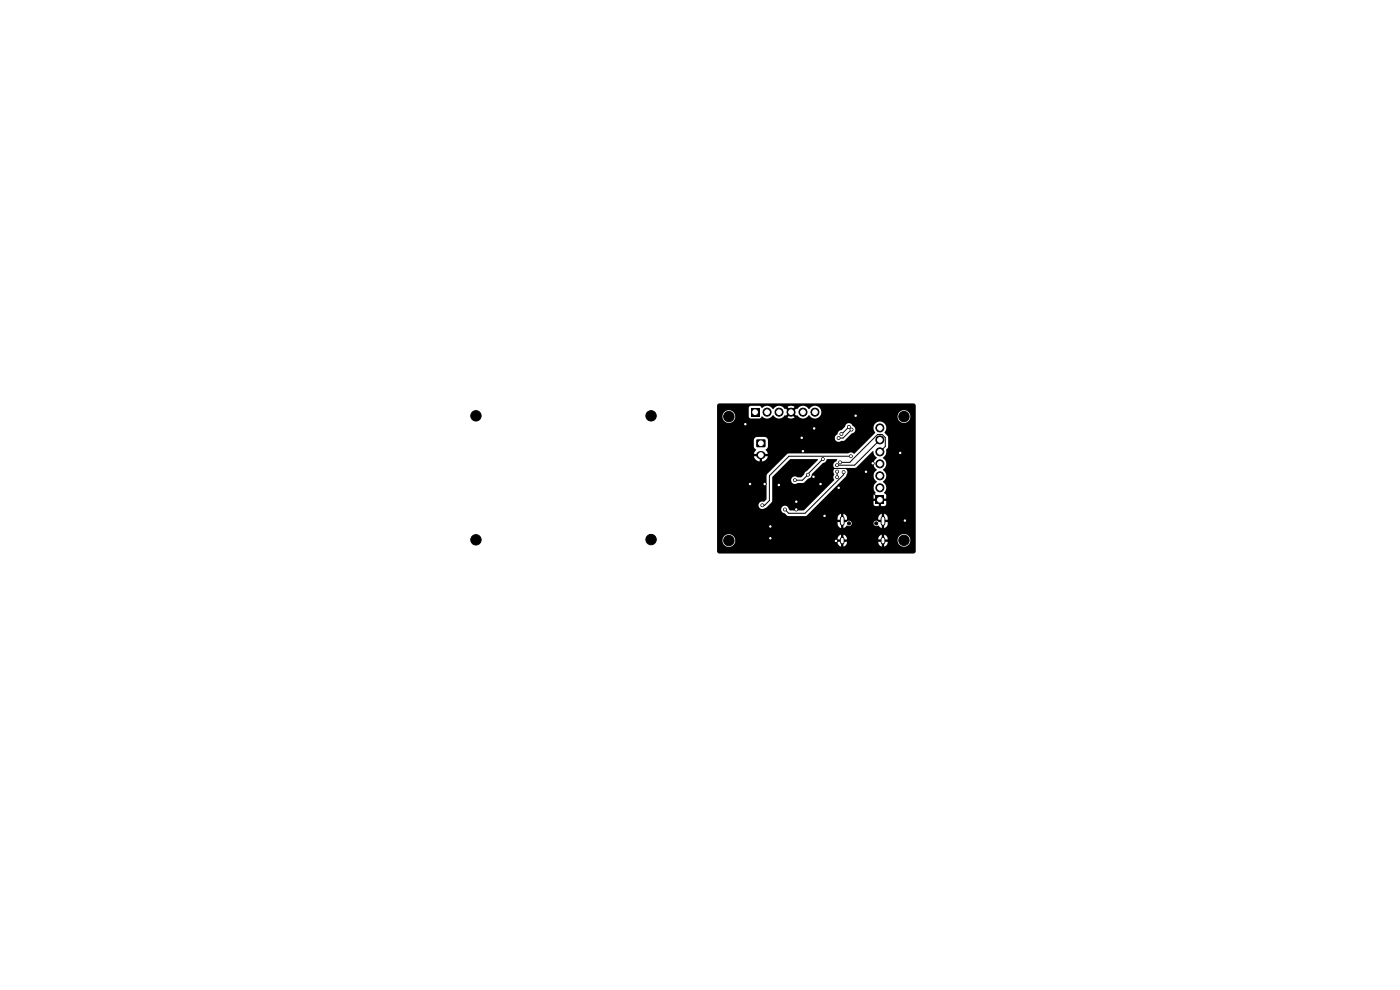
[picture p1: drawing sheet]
<svg xmlns="http://www.w3.org/2000/svg" width="297mm" height="210mm" viewBox="0 0 297 210" stroke-linecap="round" stroke-linejoin="round" font-family="sans-serif">
<path d="M159.3 86.6h1.7v1.7h-1.7zM160.5 93.3h1.8v1.5h-1.8zM152.3 85.7l.3-.1h41.1a.51 .51 0 0 1 .6 .5v30.8l-.2 .4-41.6 .1-.4-.4v-2.4h1.2a1.35 1.35 0 0 0 1.5 1.4 1.35 1.35 0 0 0 1.1-1.7h21.8v.1h.7v.5h-.7l.2 .7 .5 .4v-.9l.2 .2 .3-.2v.9a.99 .99 0 0 0 .8-1.1h-.7v-.5h.7v-.1h6.6v.1h.7v.5h-.7l.2 .7 .6 .4v-.9l.2 .2 .3-.2v.9a.99 .99 0 0 0 .7-1.1h-.7v-.4h2.8v.2a1.35 1.35 0 0 0 2.1 1.1 1.35 1.35 0 0 0 0-2.3 1.35 1.35 0 0 0-2.1 1h-2.8l.7-.1v-.1l-.2-.6-.5-.3v.8l-.2-.1-.3 .1v-.8l-.6 .3-.2 .6h-6.6a1 1 0 0 0-.8-.9v.8l-.2-.1-.3 .1v-.8l-.5 .3-.2 .6h-21.8v-.1a1.35 1.35 0 0 0-1.5-.9 1.35 1.35 0 0 0-1.1 1.3h-1.2v-4.7h25.6v.4h.7v.5h-.7v.4a.99 .99 0 0 0 .7 .8v-.8l.2 .2 .3-.2v.8l.9-.5a.58 .58 0 0 0 .6 0 .58 .58 0 0 0 .3-.5h4.6v.1a.8 .8 0 0 0 1.1 .4l.7 .5v-.8l.2 .2 .3-.2v.8a1.04 1.04 0 0 0 .7-1.2h-.7v-.5h.7v-.4a1 1 0 0 0-.7-.9v.8l-.2-.1-.3 .1-.1-.8a1.08 1.08 0 0 0-.7 1.3h.7v.5l-.6-.1a.58 .58 0 0 0-.7-.2 .58 .58 0 0 0-.4 .5h-4.6l-.1-.2a.63 .63 0 0 0-1.1 0h-.5v-.5h.7v-.4a1 1 0 0 0-.8-.9v.8l-.2-.1-.3 .1v-.8l-.5 .3-.2 .6h-25.6v-2.8h8.8a.99 .99 0 0 0 .8 .8 .99 .99 0 0 0 1-.3l1.1-1.3v-5.1l3.8-3.8h5.9v.2l-2.7 2.6-.2 .5-.6 .5-.8 .1a.82 .82 0 0 0-1.1 0 .82 .82 0 0 0 0 1.1 .82 .82 0 0 0 1.1 .1l1.3-.1 .9-.9 .5-.2 .3-.7 2.4-2.4 .5-.2 .3-.6h2.1l.1 .1-.2 .4a.88 .88 0 0 0-.3 1.5 1.19 1.19 0 0 0-.1 1.3 1.01 1.01 0 0 0 0 1.2l-6.4 6.3-3 .1-.2-.2a.82 .82 0 0 0-.9-.8 .82 .82 0 0 0-.8 .8 .82 .82 0 0 0 .8 .8l.7 .6h3.7l.3-.1 8.1-8.2a1.33 1.33 0 0 0 .1-1.9l2.3-.1 3.5-3.5 .3 .9 .5 .5a1.48 1.48 0 0 0 0 2.6 1.48 1.48 0 0 0 0 2.5 1.52 1.52 0 0 0-.2 2.4l-.4 .3-.1 .9h.9v.5h-.9l.1 .8 .4 .3h.6v-1h.5v1h.7l.4-.3v-.8h-.9v-.5h.9v-.9l-.4-.3a1.57 1.57 0 0 0-.3-2.4 1.48 1.48 0 0 0 0-2.5 1.48 1.48 0 0 0 0-2.6l.1-.1a1.54 1.54 0 0 0 .6-1.6l.4-.6v-2l-.7-1a1.51 1.51 0 0 0-.7-2.3 1.4 1.4 0 0 0-1.5 .6 1.4 1.4 0 0 0 .2 1.7l-4.6 4.5a.87 .87 0 0 0-1.2-.1h-12.8l-4.4 4.5-.1 5.2-.5 .5h-.1a.8 .8 0 0 0-1.1 .7h-8.8v-13.7h7.8v1.4l.5 .6-.5 .9h1.1v.5h-1.1a1.35 1.35 0 0 0 1.3 1.1v-.9h.5v.9a1.35 1.35 0 0 0 1.2-1.1h-1.1v-.5h1.1l-.5-.8 .5-.8v-1.4l-.3-.5h14.5a.83 .83 0 0 0 .5 .8 .83 .83 0 0 0 .9-.1l.7-.1 1.5-1.5a.83 .83 0 0 0 .8-.7 .83 .83 0 0 0-.7-.9 .82 .82 0 0 0-.9-.5 .82 .82 0 0 0-.7 .7l-.8 .8a1 1 0 0 0-.8 .9l-.3 .2-.2 .4h-14.5l-.4-.1h-1.6a.74 .74 0 0 0-.7 .7h-7.8v-5.1h1.2v.2a1.35 1.35 0 0 0 2 1 1.35 1.35 0 0 0 0-2.3 1.35 1.35 0 0 0-2 1.1h-1.2v-1.8h6.7v1.9l.3 .3 2 .1 .5-.5a1.57 1.57 0 0 0 2.4-.2 1.48 1.48 0 0 0 2.5 0l.2 .1 .6-.6 .4 .3-.6 .7a1.34 1.34 0 0 0 1.5-.1l-.7-.6 .4-.3 .6 .6 .3-.1a1.43 1.43 0 0 0 2.4 0 1.42 1.42 0 0 0 2.4 .2h16.4v.2a1.35 1.35 0 0 0 2.1 1 1.35 1.35 0 0 0 0-2.3 1.35 1.35 0 0 0-2.1 1.1l-16.4-.1a1.39 1.39 0 0 0-.5-1.9 1.39 1.39 0 0 0-1.9 .5 1.48 1.48 0 0 0-2.5 0l-.2-.1-.6 .6-.4-.4 .6-.6a1.34 1.34 0 0 0-1.5 0l.7 .6-.4 .4-.6-.6-.1 .1a1.6 1.6 0 0 0-2-.5l-.6 .5a1.52 1.52 0 0 0-2.4-.3l-.5-.4h-1.9l-.4 .4h-6.7zM185.8 105.2h1.7v1.7h-1.7z" fill="#000"/>
<path d="M161.3 96.5h.3" fill="none" stroke="#000" stroke-width="1.7"/>
<g fill="#000" stroke="#000" stroke-width=".21">
<circle cx="101" cy="88.2" r="1.1"/>
<circle cx="138.1" cy="88.2" r="1.1"/>
<circle cx="154.6" cy="88.4" r="1.1"/>
<circle cx="158.1" cy="90" r=".3"/>
<circle cx="162.7" cy="87.4" r=".85"/>
<circle cx="165.3" cy="87.4" r=".85"/>
<circle cx="167.8" cy="87.4" r=".85"/>
<circle cx="170.1" cy="92.9" r=".3"/>
<circle cx="170.3" cy="95.7" r=".3"/>
<circle cx="170.3" cy="87.4" r=".85"/>
<circle cx="172.7" cy="90.9" r=".3"/>
<circle cx="172.9" cy="87.4" r=".85"/>
<circle cx="174.6" cy="97.4" r=".3"/>
<circle cx="177.6" cy="98.7" r=".3"/>
<circle cx="177.9" cy="92.9" r=".3"/>
<circle cx="178.2" cy="98.1" r=".3"/>
<circle cx="178.5" cy="92.1" r=".3"/>
<circle cx="180.1" cy="90.6" r=".3"/>
<circle cx="180.5" cy="96.8" r=".3"/>
<circle cx="180.6" cy="91.1" r=".3"/>
<circle cx="181.5" cy="88.2" r=".3"/>
<circle cx="185.2" cy="98.3" r=".3"/>
<circle cx="186.7" cy="90.8" r=".85"/>
<circle cx="186.7" cy="95.9" r=".85"/>
<circle cx="186.7" cy="98.4" r=".85"/>
<circle cx="186.7" cy="93.3" r=".85"/>
<circle cx="191" cy="96.1" r=".3"/>
<circle cx="191.8" cy="88.4" r="1.1"/>
<circle cx="101" cy="114.5" r="1.1"/>
<circle cx="138.1" cy="114.5" r="1.1"/>
<circle cx="154.6" cy="114.7" r="1.1"/>
<circle cx="159.1" cy="102.7" r=".3"/>
<circle cx="161.7" cy="107.2" r=".3"/>
<circle cx="162.2" cy="102.7" r=".3"/>
<circle cx="163.4" cy="111.7" r=".3"/>
<circle cx="163.4" cy="114.2" r=".3"/>
<circle cx="165.2" cy="102.9" r=".3"/>
<circle cx="166.5" cy="108.1" r=".3"/>
<circle cx="168.6" cy="101.9" r=".3"/>
<circle cx="168.9" cy="108.1" r=".3"/>
<circle cx="168.9" cy="106.4" r=".3"/>
<circle cx="171.4" cy="100.7" r=".3"/>
<circle cx="172.6" cy="101.1" r=".3"/>
<circle cx="174.1" cy="102.7" r=".3"/>
<circle cx="174.9" cy="109.4" r=".3"/>
<circle cx="177.3" cy="114.7" r=".3"/>
<circle cx="177.6" cy="101.2" r=".3"/>
<circle cx="177.6" cy="100" r=".3"/>
<circle cx="177.9" cy="103.5" r=".3"/>
<circle cx="179" cy="100.1" r=".3"/>
<circle cx="180.1" cy="111" r=".32"/>
<circle cx="183.7" cy="100.1" r=".3"/>
<circle cx="185.9" cy="111" r=".32"/>
<circle cx="186.7" cy="100.9" r=".85"/>
<circle cx="186.7" cy="103.5" r=".85"/>
<circle cx="191.8" cy="114.6" r="1.1"/>
<circle cx="192" cy="110.4" r=".3"/>
</g>
<path d="M178.7 110v1.1M178.7 114.4v.6M187.3 110v1.1M187.3 114.4v.6" fill="none" stroke="#000" stroke-width="1"/>
<g fill="none" stroke="#000" stroke-width=".21">
<path d="M170.1 92.9v2.6l.2 .2M174.6 97.4l-4.4 4.5h-1.6M180.1 90.6l-1.6 1.5M180.5 96.8h-13.1l-4.2 4.1v5.3l-1 1h-.5M180.6 91.1l-1.7 1.8h-1M180.7 97.7h.1M185.2 98.3v6.2l1.5 1.5M185.2 98.3h.1M186.7 95.9l1.1-1.2v-1.9l-.7-.6h-.9l-5.9 5.9h-2.1M186.7 93.3l-5.4 5.4h-3.7M159.1 102.7h3.1M160.6 101.2h.2"/>
<path d="M168.9 106.4v1.7M168.9 108.1h.1M177.6 100v1.2M177.6 100h.1M179 100.1v.6l-8.2 8.2h-3.5l-.8-.8M183.7 100.1l-.7-.7h-8.7l-1.7 1.7"/>
</g>
<g fill="#fff" stroke="#fff" stroke-width=".21">
<circle cx="180.6" cy="91.1" r=".15"/>
<circle cx="177.9" cy="92.9" r=".15"/>
<circle cx="180.1" cy="90.6" r=".15"/>
<circle cx="178.5" cy="92.1" r=".15"/>
<circle cx="171.4" cy="100.7" r=".15"/>
<circle cx="174.6" cy="97.4" r=".15"/>
<circle cx="168.6" cy="101.9" r=".15"/>
<circle cx="178.2" cy="98.1" r=".15"/>
<circle cx="177.6" cy="98.7" r=".15"/>
<circle cx="177.6" cy="100" r=".15"/>
<circle cx="177.6" cy="101.2" r=".15"/>
<circle cx="179" cy="100.1" r=".15"/>
<circle cx="166.5" cy="108.1" r=".15"/>
<circle cx="165.2" cy="102.9" r=".15"/>
<circle cx="192" cy="110.4" r=".15"/>
<circle cx="177.9" cy="103.5" r=".15"/>
<circle cx="170.3" cy="95.7" r=".15"/>
<circle cx="174.9" cy="109.4" r=".15"/>
<circle cx="191" cy="96.1" r=".15"/>
<circle cx="172.6" cy="101.1" r=".15"/>
<circle cx="158.1" cy="90" r=".15"/>
<circle cx="183.7" cy="100.1" r=".15"/>
<circle cx="168.9" cy="106.4" r=".15"/>
<circle cx="172.7" cy="90.9" r=".15"/>
<circle cx="168.9" cy="108.1" r=".15"/>
<circle cx="177.3" cy="114.7" r=".15"/>
<circle cx="162.2" cy="102.7" r=".15"/>
<circle cx="181.5" cy="88.2" r=".15"/>
<circle cx="185.1" cy="98.3" r=".15"/>
<circle cx="159.1" cy="102.7" r=".15"/>
<circle cx="174.1" cy="102.7" r=".15"/>
<circle cx="170.1" cy="92.9" r=".15"/>
<circle cx="163.4" cy="111.7" r=".15"/>
<circle cx="163.4" cy="114.2" r=".15"/>
<circle cx="180.5" cy="96.8" r=".15"/>
<circle cx="161.7" cy="107.2" r=".15"/>
<circle cx="161.4" cy="94" r=".5"/>
<circle cx="161.4" cy="96.5" r=".5"/>
<circle cx="186.7" cy="106" r=".5"/>
<circle cx="186.7" cy="103.5" r=".5"/>
<circle cx="186.7" cy="100.9" r=".5"/>
<circle cx="186.7" cy="98.4" r=".5"/>
<circle cx="186.7" cy="95.9" r=".5"/>
<circle cx="186.7" cy="93.3" r=".5"/>
<circle cx="186.7" cy="90.8" r=".5"/>
<circle cx="160.2" cy="87.4" r=".5"/>
<circle cx="162.7" cy="87.4" r=".5"/>
<circle cx="165.3" cy="87.4" r=".5"/>
<circle cx="167.8" cy="87.4" r=".5"/>
<circle cx="170.4" cy="87.4" r=".5"/>
<circle cx="172.9" cy="87.4" r=".5"/>
</g>
<path d="M178.7 110v1.1M178.7 114.4v.6M187.3 110v1.1M187.3 114.4v.6" fill="none" stroke="#fff" stroke-width=".6"/>
</svg>
